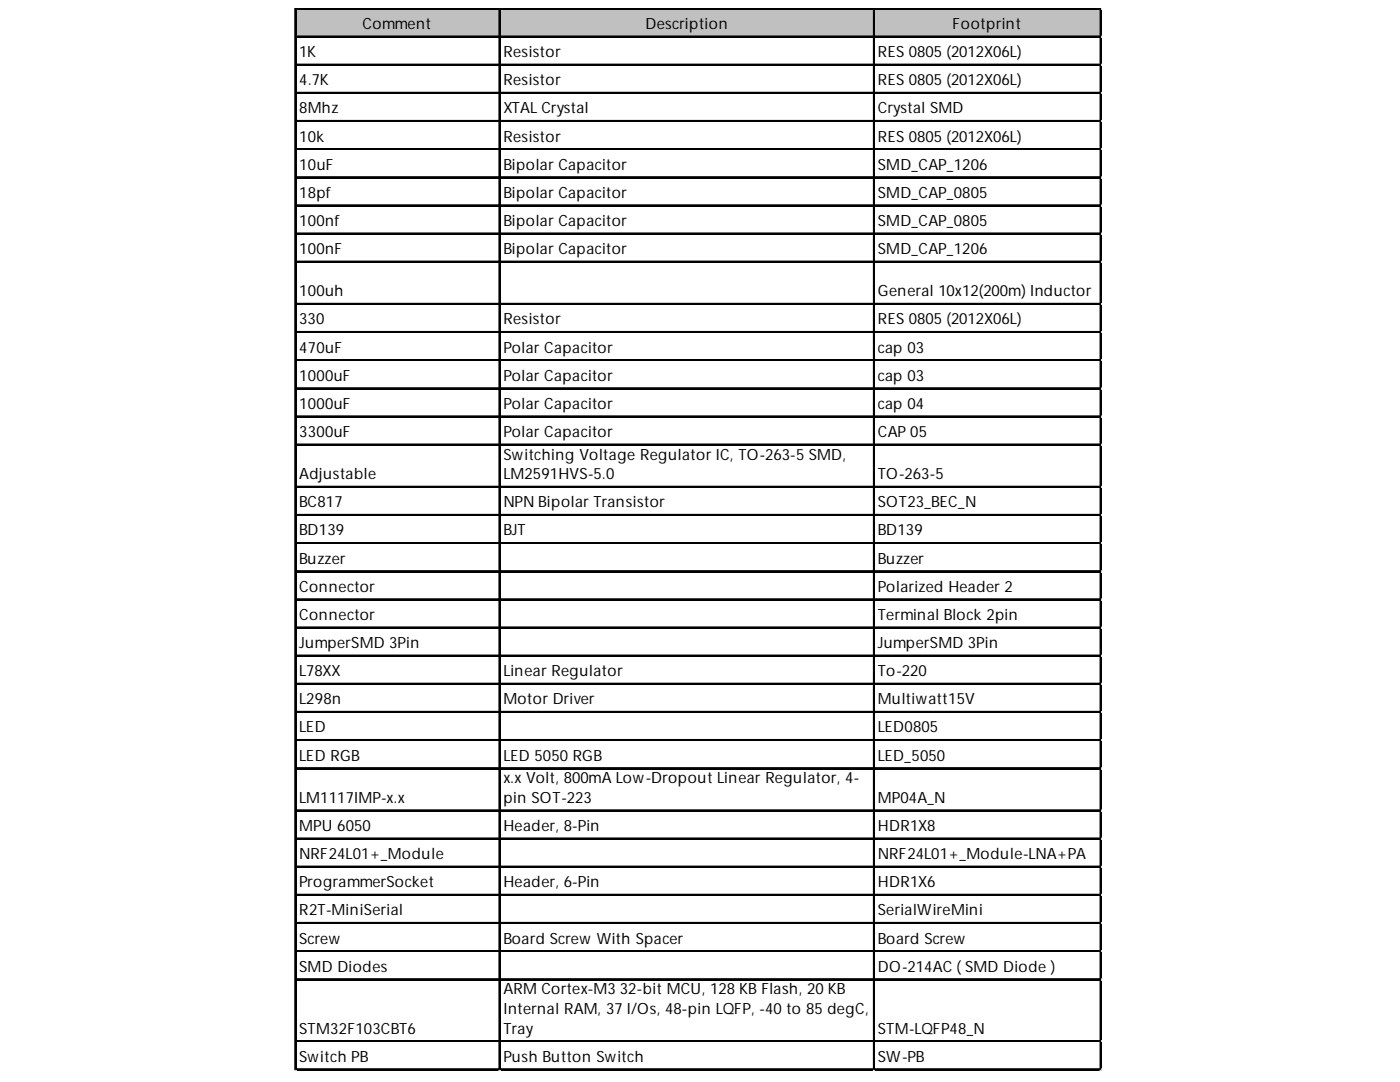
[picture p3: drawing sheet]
<svg xmlns="http://www.w3.org/2000/svg" width="279mm" height="216mm" viewBox="0 0 279 216" stroke-linecap="round" stroke-linejoin="round" font-family="sans-serif">
<defs><g id="words">
<g font-size="3.1">
<text x="72.4" y="5.8">Comment</text>
<text x="128.8" y="5.8">Description</text>
<text x="190.1" y="5.8">Footprint</text>
<text x="59.7" y="11.4">1K</text>
<text x="100.5" y="11.4">Resistor</text>
<text x="175.2" y="11.4">RES 0805 (2012X06L)</text>
<text x="59.7" y="17">4.7K</text>
<text x="100.5" y="17">Resistor</text>
<text x="175.2" y="17">RES 0805 (2012X06L)</text>
<text x="59.7" y="22.6">8Mhz</text>
<text x="100.5" y="22.6">XTAL Crystal</text>
<text x="175.2" y="22.6">Crystal SMD</text>
<text x="59.7" y="28.2">10k</text>
<text x="100.5" y="28.2">Resistor</text>
<text x="175.2" y="28.2">RES 0805 (2012X06L)</text>
<text x="59.7" y="33.9">10uF</text>
<text x="100.5" y="33.9">Bipolar Capacitor</text>
<text x="175.2" y="33.9">SMD_CAP_1206</text>
<text x="59.7" y="39.5">18pf</text>
<text x="100.5" y="39.5">Bipolar Capacitor</text>
<text x="175.2" y="39.5">SMD_CAP_0805</text>
<text x="59.7" y="45.1">100nf</text>
<text x="100.5" y="45.1">Bipolar Capacitor</text>
<text x="175.2" y="45.1">SMD_CAP_0805</text>
<text x="59.7" y="50.7">100nF</text>
<text x="100.5" y="50.7">Bipolar Capacitor</text>
<text x="175.2" y="50.7">SMD_CAP_1206</text>
<text x="59.7" y="59.1">100uh</text>
<text x="175.2" y="59.1">General 10x12(200m) Inductor</text>
<text x="59.7" y="64.7">330</text>
<text x="100.5" y="64.7">Resistor</text>
<text x="175.2" y="64.7">RES 0805 (2012X06L)</text>
<text x="59.7" y="70.4">470uF</text>
<text x="100.5" y="70.4">Polar Capacitor</text>
<text x="175.2" y="70.4">cap 03</text>
<text x="59.7" y="76">1000uF</text>
<text x="100.5" y="76">Polar Capacitor</text>
<text x="175.2" y="76">cap 03</text>
<text x="59.7" y="81.6">1000uF</text>
<text x="100.5" y="81.6">Polar Capacitor</text>
<text x="175.2" y="81.6">cap 04</text>
<text x="59.7" y="87.2">3300uF</text>
<text x="100.5" y="87.2">Polar Capacitor</text>
<text x="175.2" y="87.2">CAP 05</text>
<text x="59.7" y="95.6">Adjustable</text>
<text x="100.5" y="91.7">Switching Voltage Regulator IC, TO-263-5 SMD,</text>
<text x="100.5" y="95.6">LM2591HVS-5.0</text>
<text x="175.2" y="95.6">TO-263-5</text>
<text x="59.7" y="101.2">BC817</text>
<text x="100.5" y="101.2">NPN Bipolar Transistor</text>
<text x="175.2" y="101.2">SOT23_BEC_N</text>
<text x="59.7" y="106.8">BD139</text>
<text x="100.5" y="106.8">BJT</text>
<text x="175.2" y="106.8">BD139</text>
<text x="59.7" y="112.5">Buzzer</text>
<text x="175.2" y="112.5">Buzzer</text>
<text x="59.7" y="118.1">Connector</text>
<text x="175.2" y="118.1">Polarized Header 2</text>
<text x="59.7" y="123.7">Connector</text>
<text x="175.2" y="123.7">Terminal Block 2pin</text>
<text x="59.7" y="129.3">JumperSMD 3Pin</text>
<text x="175.2" y="129.3">JumperSMD 3Pin</text>
<text x="59.7" y="134.9">L78XX</text>
<text x="100.5" y="134.9">Linear Regulator</text>
<text x="175.2" y="134.9">To-220</text>
<text x="59.7" y="140.5">L298n</text>
<text x="100.5" y="140.5">Motor Driver</text>
<text x="175.2" y="140.5">Multiwatt15V</text>
<text x="59.7" y="146.2">LED</text>
<text x="175.2" y="146.2">LED0805</text>
<text x="59.7" y="151.8">LED RGB</text>
<text x="100.5" y="151.8">LED 5050 RGB</text>
<text x="175.2" y="151.8">LED_5050</text>
<text x="59.7" y="160.2">LM1117IMP-x.x</text>
<text x="100.5" y="156.3">x.x Volt, 800mA Low-Dropout Linear Regulator, 4-</text>
<text x="100.5" y="160.2">pin SOT-223</text>
<text x="175.2" y="160.2">MP04A_N</text>
<text x="59.7" y="165.8">MPU 6050</text>
<text x="100.5" y="165.8">Header, 8-Pin</text>
<text x="175.2" y="165.8">HDR1X8</text>
<text x="59.7" y="171.4">NRF24L01+_Module</text>
<text x="175.2" y="171.4">NRF24L01+_Module-LNA+PA</text>
<text x="59.7" y="177">ProgrammerSocket</text>
<text x="100.5" y="177">Header, 6-Pin</text>
<text x="175.2" y="177">HDR1X6</text>
<text x="59.7" y="182.7">R2T-MiniSerial</text>
<text x="175.2" y="182.7">SerialWireMini</text>
<text x="59.7" y="188.3">Screw</text>
<text x="100.5" y="188.3">Board Screw With Spacer</text>
<text x="175.2" y="188.3">Board Screw</text>
<text x="59.7" y="193.9">SMD Diodes</text>
<text x="175.2" y="193.9">DO-214AC ( SMD Diode )</text>
<text x="100.5" y="198.4">ARM Cortex-M3 32-bit MCU, 128 KB Flash, 20 KB</text>
<text x="100.5" y="202.3">Internal RAM, 37 I/Os, 48-pin LQFP, -40 to 85 degC,</text>
<text x="59.7" y="206.2">STM32F103CBT6</text>
<text x="100.5" y="206.2">Tray</text>
<text x="175.2" y="206.2">STM-LQFP48_N</text>
<text x="59.7" y="211.8">Switch PB</text>
<text x="100.5" y="211.8">Push Button Switch</text>
<text x="175.2" y="211.8">SW-PB</text>
</g>
</g></defs>
<path d="M59.1 1.8h160.8v5.7h-160.8z" fill="#c0c0c0"/>
<g fill="none" stroke="#000" stroke-width=".28">
<path d="M58.9 1.6v212M59 1.6v212M59.1 1.6h160.8M59.1 1.7h160.8M59.1 7.2h160.8M59.1 7.4h160.8M59.1 12.8h160.8M59.1 13h160.8M59.1 18.4h160.8M59.1 18.6h160.8M99.6 1.9v211.7M99.7 1.9v211.7"/>
<path d="M174.3 1.9v211.7M174.5 1.9v211.7M219.6 1.9v211.7M219.7 1.9v211.7M59.1 24.1h160.8M59.1 24.2h160.8M59.1 29.7h160.8M59.1 29.8h160.8M59.1 35.3h160.8M59.1 35.4h160.8M59.1 40.9h160.8M59.1 41h160.8"/>
<path d="M59.1 46.5h160.8M59.1 46.7h160.8M59.1 52.1h160.8M59.1 52.3h160.8M59.1 60.6h160.8M59.1 60.7h160.8M59.1 66.2h160.8M59.1 66.3h160.8M59.1 71.8h160.8M59.1 71.9h160.8M59.1 77.4h160.8M59.1 77.5h160.8"/>
<path d="M59.1 83h160.8M59.1 83.2h160.8M59.1 88.6h160.8M59.1 88.8h160.8M59.1 97.1h160.8M59.1 97.2h160.8M59.1 102.7h160.8M59.1 102.8h160.8M59.1 108.3h160.8M59.1 108.4h160.8M59.1 113.9h160.8M59.1 114h160.8"/>
<path d="M59.1 119.5h160.8M59.1 119.7h160.8M59.1 125.1h160.8M59.1 125.3h160.8M59.1 130.7h160.8M59.1 130.9h160.8M59.1 136.4h160.8M59.1 136.5h160.8M59.1 142h160.8M59.1 142.1h160.8M59.1 147.6h160.8M59.1 147.7h160.8"/>
<path d="M59.1 153.2h160.8M59.1 153.3h160.8M59.1 161.6h160.8M59.1 161.8h160.8M59.1 167.2h160.8M59.1 167.4h160.8M59.1 172.9h160.8M59.1 173h160.8M59.1 178.5h160.8M59.1 178.6h160.8M59.1 184.1h160.8M59.1 184.2h160.8"/>
<path d="M59.1 189.7h160.8M59.1 189.8h160.8M59.1 195.3h160.8M59.1 195.5h160.8M59.1 207.7h160.8M59.1 207.8h160.8M59.1 213.3h160.8M59.1 213.4h160.8"/>
</g>
<path d="M58.9 213.6h.1" fill="none" stroke="#d4d4d4" stroke-width=".28"/>
<path d="M58.9 213.6h.2z" fill="#d4d4d4"/>
<path d="M99.6 213.6h.1" fill="none" stroke="#d4d4d4" stroke-width=".28"/>
<path d="M99.6 213.6h.3z" fill="#d4d4d4"/>
<path d="M174.3 213.6h.1" fill="none" stroke="#d4d4d4" stroke-width=".28"/>
<path d="M174.3 213.6h.3z" fill="#d4d4d4"/>
<path d="M219.6 213.6h.1" fill="none" stroke="#d4d4d4" stroke-width=".28"/>
<path d="M219.6 213.6h.3z" fill="#d4d4d4"/>
<path d="M219.9 1.6h.1" fill="none" stroke="#d4d4d4" stroke-width=".28"/>
<path d="M219.9 1.6v.3z" fill="#d4d4d4"/>
<path d="M219.9 7.2h.1" fill="none" stroke="#d4d4d4" stroke-width=".28"/>
<path d="M219.9 7.2v.3z" fill="#d4d4d4"/>
<path d="M219.9 12.8h.1" fill="none" stroke="#d4d4d4" stroke-width=".28"/>
<path d="M219.9 12.8v.3z" fill="#d4d4d4"/>
<path d="M219.9 18.4h.1" fill="none" stroke="#d4d4d4" stroke-width=".28"/>
<path d="M219.9 18.4v.3z" fill="#d4d4d4"/>
<path d="M219.9 24.1h.1" fill="none" stroke="#d4d4d4" stroke-width=".28"/>
<path d="M219.9 24.1v.2z" fill="#d4d4d4"/>
<path d="M219.9 29.7h.1" fill="none" stroke="#d4d4d4" stroke-width=".28"/>
<path d="M219.9 29.7v.3z" fill="#d4d4d4"/>
<path d="M219.9 35.3h.1" fill="none" stroke="#d4d4d4" stroke-width=".28"/>
<path d="M219.9 35.3v.3z" fill="#d4d4d4"/>
<path d="M219.9 40.9h.1" fill="none" stroke="#d4d4d4" stroke-width=".28"/>
<path d="M219.9 40.9v.3z" fill="#d4d4d4"/>
<path d="M219.9 46.5h.1" fill="none" stroke="#d4d4d4" stroke-width=".28"/>
<path d="M219.9 46.5v.3z" fill="#d4d4d4"/>
<path d="M219.9 52.1h.1" fill="none" stroke="#d4d4d4" stroke-width=".28"/>
<path d="M219.9 52.1v.3z" fill="#d4d4d4"/>
<path d="M219.9 60.6h.1" fill="none" stroke="#d4d4d4" stroke-width=".28"/>
<path d="M219.9 60.6v.2z" fill="#d4d4d4"/>
<path d="M219.9 66.2h.1" fill="none" stroke="#d4d4d4" stroke-width=".28"/>
<path d="M219.9 66.2v.3z" fill="#d4d4d4"/>
<path d="M219.9 71.8h.1" fill="none" stroke="#d4d4d4" stroke-width=".28"/>
<path d="M219.9 71.8v.3z" fill="#d4d4d4"/>
<path d="M219.9 77.4h.1" fill="none" stroke="#d4d4d4" stroke-width=".28"/>
<path d="M219.9 77.4v.3z" fill="#d4d4d4"/>
<path d="M219.9 83h.1" fill="none" stroke="#d4d4d4" stroke-width=".28"/>
<path d="M219.9 83v.3z" fill="#d4d4d4"/>
<path d="M219.9 88.6h.1" fill="none" stroke="#d4d4d4" stroke-width=".28"/>
<path d="M219.9 88.6v.3z" fill="#d4d4d4"/>
<path d="M219.9 97.1h.1" fill="none" stroke="#d4d4d4" stroke-width=".28"/>
<path d="M219.9 97.1v.2z" fill="#d4d4d4"/>
<path d="M219.9 102.7h.1" fill="none" stroke="#d4d4d4" stroke-width=".28"/>
<path d="M219.9 102.7v.3z" fill="#d4d4d4"/>
<path d="M219.9 108.3h.1" fill="none" stroke="#d4d4d4" stroke-width=".28"/>
<path d="M219.9 108.3v.3z" fill="#d4d4d4"/>
<path d="M219.9 113.9h.1" fill="none" stroke="#d4d4d4" stroke-width=".28"/>
<path d="M219.9 113.9v.3z" fill="#d4d4d4"/>
<path d="M219.9 119.5h.1" fill="none" stroke="#d4d4d4" stroke-width=".28"/>
<path d="M219.9 119.5v.3z" fill="#d4d4d4"/>
<path d="M219.9 125.1h.1" fill="none" stroke="#d4d4d4" stroke-width=".28"/>
<path d="M219.9 125.1v.3z" fill="#d4d4d4"/>
<path d="M219.9 130.7h.1" fill="none" stroke="#d4d4d4" stroke-width=".28"/>
<path d="M219.9 130.7v.3z" fill="#d4d4d4"/>
<path d="M219.9 136.4h.1" fill="none" stroke="#d4d4d4" stroke-width=".28"/>
<path d="M219.9 136.4v.2z" fill="#d4d4d4"/>
<path d="M219.9 142h.1" fill="none" stroke="#d4d4d4" stroke-width=".28"/>
<path d="M219.9 142v.3z" fill="#d4d4d4"/>
<path d="M219.9 147.6h.1" fill="none" stroke="#d4d4d4" stroke-width=".28"/>
<path d="M219.9 147.6v.3z" fill="#d4d4d4"/>
<path d="M219.9 153.2h.1" fill="none" stroke="#d4d4d4" stroke-width=".28"/>
<path d="M219.9 153.2v.3z" fill="#d4d4d4"/>
<path d="M219.9 161.6h.1" fill="none" stroke="#d4d4d4" stroke-width=".28"/>
<path d="M219.9 161.6v.3z" fill="#d4d4d4"/>
<path d="M219.9 167.2h.1" fill="none" stroke="#d4d4d4" stroke-width=".28"/>
<path d="M219.9 167.2v.3z" fill="#d4d4d4"/>
<path d="M219.9 172.9h.1" fill="none" stroke="#d4d4d4" stroke-width=".28"/>
<path d="M219.9 172.9v.2z" fill="#d4d4d4"/>
<path d="M219.9 178.5h.1" fill="none" stroke="#d4d4d4" stroke-width=".28"/>
<path d="M219.9 178.5v.3z" fill="#d4d4d4"/>
<path d="M219.9 184.1h.1" fill="none" stroke="#d4d4d4" stroke-width=".28"/>
<path d="M219.9 184.1v.3z" fill="#d4d4d4"/>
<path d="M219.9 189.7h.1" fill="none" stroke="#d4d4d4" stroke-width=".28"/>
<path d="M219.9 189.7v.3z" fill="#d4d4d4"/>
<path d="M219.9 195.3h.1" fill="none" stroke="#d4d4d4" stroke-width=".28"/>
<path d="M219.9 195.3v.3z" fill="#d4d4d4"/>
<path d="M219.9 207.7h.1" fill="none" stroke="#d4d4d4" stroke-width=".28"/>
<path d="M219.9 207.7v.3z" fill="#d4d4d4"/>
<path d="M219.9 213.3h.1" fill="none" stroke="#d4d4d4" stroke-width=".28"/>
<path d="M219.9 213.3v.3z" fill="#d4d4d4"/>
<use href="#words"/>
</svg>
